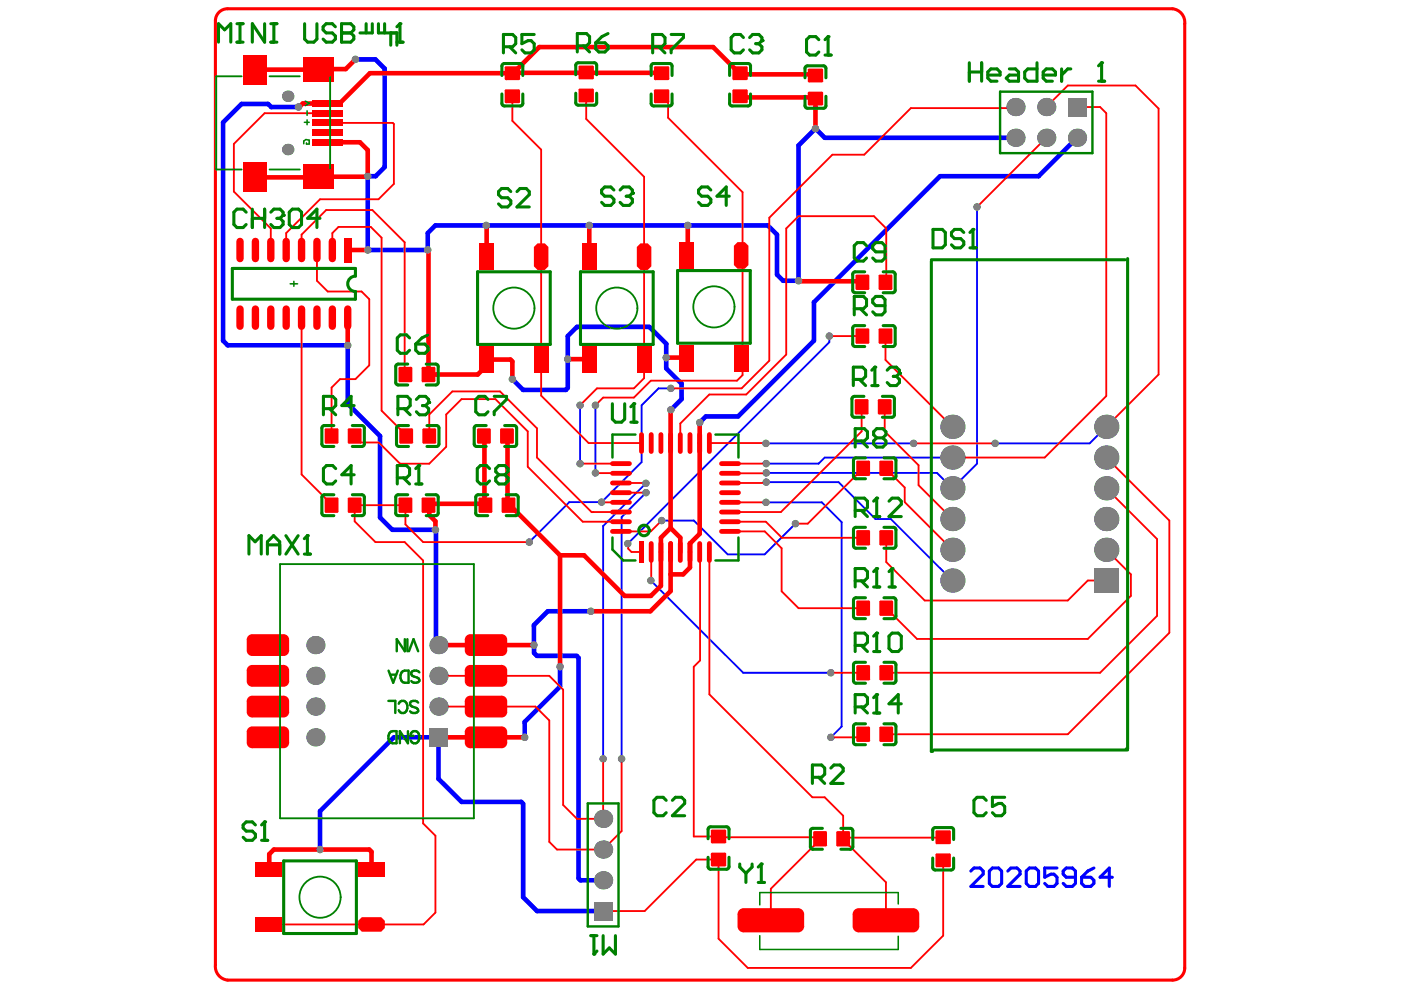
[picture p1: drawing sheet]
<svg xmlns="http://www.w3.org/2000/svg" width="297mm" height="210mm" viewBox="0 0 297 210" stroke-linecap="round" stroke-linejoin="round" font-family="sans-serif">
<path d="M75.4 12.6h4.2l2 1.9v20.9l-2 2h-1.6v15.6h12.7v-3.6l1.6-1.6h70.5l1.9 1.9v8.5l1.3 1.3h3.3v-28.7l3.6-3.5 2 1.9h40.4M63.3 22.7h-5.8l-.7-.7h-5.6l-3.9 4v46.2l1 1h25.4v12.4l6.9 6.8v17.3l2.6 2.6h9.1l.1 .1v23.8l.6 .6M228.4 29.2l-8.2 8.2h-20.9l-26.7 26.7v8.1l-16.1 16.1h-6.8l-1.4 1.3M108.6 80.4l2.3 2.3h9.1l.4-.4v-11l1.9-2h15.4l3.6 3.6v5.2l3.2 3.3v3.2l-2.3 2.3M113.2 136.8h.1M125.3 129.6h-9.2l-2.9 2.9v5.9l.6 .7h8.5l.4 .4v46.7l.4 .4h4.8M118.7 141.3v4.3l-7.5 7.5v3.2M67.9 180.1v-8.1l15.6-15.7h9.5v8.8l4.9 4.9h12.6l.4 .4v19.8l2.9 3h14.1" fill="none" stroke="#00f" stroke-width=".98"/>
<g fill="none" stroke="#00f" stroke-width=".39">
<path d="M207.1 43.9v54.4l-5.2 5.2-3.2-3.2h-36.2M175.8 71.3v1.3l-42.7 42.7M123 85.9v12.4M126.2 85.9v14.4M142 82.1l.2 .2h-2.6l-3.6 3.6v12.1l-8.4 8.5h-6.9l-8.5 8.4M194 93.7l-.3 .3h-31.3M201.9 97h-27l-1.3 1.3h-11.2M234.5 90.5l-3.5 3.5h-20M136.9 102.5l-9 9v49.4M137 104.5l-5.2 5.1v51.3M140.3 110.4h6.8l7.2 7.1h7.8l6.6-6.5M162.4 106.5h11.8l4.2 4.2v43.3l-2.2 2.3"/>
<path d="M162.5 102.2h15.3l7.8 7.8h3.3l13 13.1M138 123.1l19.6 19.5h18.6"/>
</g>
<path d="M205.8 184.7l.7-.7h1.3l.7 .7v.6l-2.7 2.6h2.7M209.8 184.7l.6-.7h1.3l.7 .7v2.6l-.7 .6h-1.3l-.6-.6zM213.7 184.7l.6-.7h1.3l.7 .7v.6l-2.6 2.6h2.6M217.6 184.7l.6-.7h1.3l.7 .7v2.6l-.7 .6h-1.3l-.6-.6zM224.1 184h-2.6v2l1.3-.7h.7l.6 .7v1.3l-.6 .6h-1.4l-.6-.6M228 186h-1.9l-.7-.7v-.6l.7-.7h1.3l.6 .7v2.6l-.6 .6h-1.3l-.7-.6M229.3 186h2l.6 .6v.7l-.6 .6h-1.3l-.7-.6zM231.9 184l-1.3 .7-1.3 1.3M235.8 186h-2.6l2-2v3.9" fill="none" stroke="#00f" stroke-width=".65"/>
<g fill="#808080">
<circle cx="141.3" cy="75.8" r=".78"/>
<circle cx="75.4" cy="12.6" r=".78"/>
<circle cx="63.3" cy="22.7" r=".78"/>
<circle cx="125.3" cy="129.6" r=".78"/>
<circle cx="108.6" cy="80.4" r=".78"/>
<circle cx="120.4" cy="76.1" r=".78"/>
<circle cx="145.8" cy="47.8" r=".78"/>
<circle cx="124.9" cy="47.8" r=".78"/>
<circle cx="103.1" cy="47.8" r=".78"/>
<circle cx="126.2" cy="85.9" r=".78"/>
<circle cx="126.2" cy="100.3" r=".78"/>
<circle cx="142.2" cy="82.3" r=".78"/>
<circle cx="123" cy="85.9" r=".78"/>
<circle cx="169.3" cy="59.5" r=".78"/>
<circle cx="172.9" cy="27.3" r=".78"/>
<circle cx="148.3" cy="89.6" r=".78"/>
<circle cx="92.3" cy="112.3" r=".78"/>
<circle cx="73.7" cy="73.2" r=".78"/>
<circle cx="90.7" cy="53" r=".78"/>
<circle cx="78" cy="53" r=".78"/>
<circle cx="78" cy="37.4" r=".78"/>
<circle cx="142.2" cy="86.9" r=".78"/>
<circle cx="133.1" cy="115.3" r=".78"/>
<circle cx="140.3" cy="110.4" r=".78"/>
<circle cx="118.7" cy="141.3" r=".78"/>
<circle cx="113.2" cy="136.8" r=".78"/>
<circle cx="111.2" cy="156.3" r=".78"/>
<circle cx="67.9" cy="180.1" r=".78"/>
<circle cx="168.7" cy="111" r=".78"/>
<circle cx="211" cy="94" r=".78"/>
<circle cx="193.7" cy="94" r=".78"/>
<circle cx="123" cy="98.3" r=".78"/>
<circle cx="137" cy="104.5" r=".78"/>
<circle cx="136.9" cy="102.5" r=".78"/>
<circle cx="127.6" cy="106.5" r=".78"/>
<circle cx="176.2" cy="156.3" r=".78"/>
<circle cx="138" cy="123.1" r=".78"/>
<circle cx="176.2" cy="142.6" r=".78"/>
<circle cx="175.8" cy="71.3" r=".78"/>
<circle cx="162.4" cy="106.5" r=".78"/>
<circle cx="127.9" cy="160.9" r=".78"/>
<circle cx="131.8" cy="160.9" r=".78"/>
<circle cx="112.2" cy="114.9" r=".78"/>
<circle cx="207.1" cy="43.9" r=".78"/>
<circle cx="162.5" cy="102.2" r=".78"/>
<circle cx="162.5" cy="100.3" r=".78"/>
<circle cx="162.4" cy="98.3" r=".78"/>
<circle cx="162.4" cy="94" r=".78"/>
<circle cx="66.9" cy="149.8" r="1.93"/>
<circle cx="66.9" cy="156.3" r="1.93"/>
<circle cx="66.9" cy="136.8" r="1.93"/>
<circle cx="66.9" cy="143.3" r="1.93"/>
<circle cx="93" cy="136.8" r="1.93"/>
<circle cx="93" cy="143.3" r="1.93"/>
<circle cx="93" cy="149.8" r="1.93"/>
<circle cx="127.9" cy="186.6" r="1.93"/>
<circle cx="127.9" cy="180.1" r="1.93"/>
<circle cx="127.9" cy="173.6" r="1.93"/>
<circle cx="201.9" cy="123.1" r="2.57"/>
<circle cx="201.9" cy="116.6" r="2.57"/>
<circle cx="234.5" cy="116.6" r="2.57"/>
<circle cx="201.9" cy="110" r="2.57"/>
<circle cx="234.5" cy="110" r="2.57"/>
<circle cx="201.9" cy="103.5" r="2.57"/>
<circle cx="234.5" cy="103.5" r="2.57"/>
<circle cx="201.9" cy="97" r="2.57"/>
<circle cx="234.5" cy="97" r="2.57"/>
<circle cx="61" cy="31.7" r="1.21"/>
<circle cx="61" cy="20.4" r="1.21"/>
<circle cx="201.9" cy="90.5" r="2.57"/>
<circle cx="234.5" cy="90.5" r="2.57"/>
<circle cx="221.8" cy="29.2" r="1.93"/>
<circle cx="228.4" cy="29.2" r="1.93"/>
<circle cx="215.3" cy="29.2" r="1.93"/>
<circle cx="221.8" cy="22.7" r="1.93"/>
<circle cx="215.3" cy="22.7" r="1.93"/>
</g>
<g fill="#808080">
<path d="M91 154.4h3.9v3.9h-3.9z" fill-rule="evenodd"/>
<path d="M126 191.2h3.8v3.9h-3.8z" fill-rule="evenodd"/>
<path d="M232 120.5h5.1v5.2h-5.1z" fill-rule="evenodd"/>
<path d="M226.4 20.8h3.9v3.8h-3.9z" fill-rule="evenodd"/>
</g>
<g fill="none" stroke="#f00" stroke-width=".39">
<path d="M69.4 26.1h13.9l.2 .2v12.7l-3.3 3.3h-12.3l-7.2 7.1v3.6M69.4 24h-13.3l-6.5 6.5v10.1l7.8 7.8v4.6M108.6 20.4v5.2l6.1 6.1v52.2l10.1 10h11.2M124.3 20.2v5l12.3 12.3v42.7l-2.2 2.1h-7.8l-3.6 3.6M140.3 20.4l1.3 1.3v3.3l15.8 15.7v38.8l-1.1 1.2h-18.3l-3.6 3.6h-6.5l-1.7 1.6M215.3 22.7l-.2 .2h-22l-9.9 9.9h-6.7l-13.4 13.4v30.3l-5.9 5.8h-15M221.8 29.2l-14.7 14.7M221.8 22.7l4.6-4.6h14.3l4.9 4.9v56.4l-11.1 11.1M228.4 22.7h4.8l1.3 1.3v60l-13 13h-19.6M63.9 53v-3.3l5.3-5.2h9.7l6.9 6.9v27.8l.2 .2M67.2 53v6.5l2.3 2.3h7.2l1.6 1.6v14.1l-2.9 2.9h-3.3l-1.8 1.8v10.2M70.5 53v-3.6l1.3-1.3h6.8l2.3 2.3v36.7l5.2 5.2v.1"/>
<path d="M187.7 59.9l.2-.2v-11.3l-2.6-2.6h-16l-2.6 2.6v26.8l-8.5 8.4h-7.8l-6.2 6.2v4.1M63.9 67.3v33.3l6.4 6.4v.1M175.8 71.3h7M187.7 71.3v5l14.2 14.2M75.2 92.4l1.3 1.4h3.8l4.5 4.5h6.2l3.6-3.6v-6.8l3.3-3.3h7.1l6.9 6.9v7.5l11.7 11.6h8.1M91 92.4v-4.5l4.9-4.9h10.1l7.8 7.8v6.2l11.6 11.6h6.3M131.7 98.3h-8.7M150.4 93.9h11.9l.2 .2M154.8 98.3h7.6M154.8 98.3h.1M162.4 98.3h.1M182.7 86.3v5.2l-17.1 17.1h-10.8"/>
<path d="M183 99.3l-11.7 11.7h-2.6M187.6 86.3v5.2l7.2 7.1v4.3l7.1 7.1M187.9 99.3v.2l3.9 3.9v3.1l10.1 10.1M193.7 94l17.4 .1M234.5 97l13.4 13.4v23.8l-21.5 21.5h-38.5M112.2 114.9h-22.5l-3.7-3.7v-4.1h-10.8v3.4l4.4 4.4h6.2l3.9 3.9v55.8l2.6 2.6v16.3l-2.5 2.5h-32.9M126.2 100.3l5.5 .1M127.6 106.5h4.1M131.7 102.4h5.2l.1 .2M131.7 104.5h5.3M133.1 115.3l.1 1 .7 .7h2.1M138.1 117l-.1 6.1"/>
<path d="M140.3 110.4l-2.3 2.3h-6.3M148.3 117l.1 23-1.3 1.4v36h5.2l.2 .1h21l.4 .3v.2l-10.5 10.4v6.7M150.4 117v30.2l21.8 21.8h2.7l3.9 4v5l9 9.1v8M154.8 112.7h7.3l3.6 3.5v9.2l3.6 3.6h13.7M154.8 110.6h7.6l3.4 3.4h17.2M162.5 102.2l-.2 .2h-7.5M162.5 106.5h-7.7M162.5 100.3l-7.7 .1M187.9 114v5.2l8.2 8.1h30.3l4.2-4.2h3.9M234.5 103.5l10.8 10.8v16.3l-12.1 12h-45.3M234.5 116.6l5.3 5.2v4.5l-9.2 9.2h-36.2l-6.5-6.5M93 143.3h23.5l2.9 2.9v24.5l2.9 2.9h5.6v-12.7"/>
<path d="M93 149.8h20.5l3 2.9v25.8l1.6 1.6h9.8l3.9-3.9v-15.3M176.2 142.6h6.8M183 155.7l-.6 .6h-6.2M200 177.5l-21 .1-.2 .2M200 182.4v16l-6.9 6.8h-34.6l-6.2-6.2v-16.8h-4.7l-10.9 11h-8.8"/>
</g>
<g fill="none" stroke="#f00" stroke-width=".98">
<path d="M75.4 12.6l-2.1 2-19.2 .2M108.9 15.4h15.4l16 .1M172.9 16l-.2-.2h-15.5l-.5-.3-5.5-5.5h-36.9l-5.5 5.5h-30.4l-6.4 6.5h-7.8l-.9 .7M69.4 30.2h6.9l1.7 1.6v5.6l-10.6 .1-.1 .1h-13.2M156.9 20.4l.3 .3h15.5l.2 .2v6.4M73.7 53h4.3M90.7 53l.2 .2v26.2h10.4l1.9-1.9v-1M103.1 47.8l.1 6.6M124.9 47.8l.1 6.6M145.8 47.8l.1 6.7M169.3 59.5l.1 .1h13.2l.2 .3M73.7 67.3v5.9"/>
<path d="M103.2 76.2h5l.4 .4v3.8M120.4 76.1l4.6 .1M125 77.1l1.1 1M141.3 75.8h4.1l.2 .2M102.6 92.8l.1 13.8-.2 .2h-11.4l-.2 .3 .1 .2v1.9l1.3 1.3v1.8M107.5 92.8l.2 13.9 11 11M142.2 86.9v25.1M148.3 89.6v23.6l-2 2v5.1l-1.5 1.5h-2.6M118.7 117.7v23.6M142.2 112l-2.1 2v10.2l-2.1 2.1h-5.6l-8.6-8.6h-5.1M142.2 112l2 2v3M142.2 115.2v10.1l-4.3 4.3h-12.6"/>
<path d="M93 136.8h20.2M93 156.3h18.2M56.9 184.5l.2-.2v-3.2l1-1h20.2l.5 .5v3.9"/>
</g>
<path d="M46.2 2.8a2.56 2.56 0 0 1 2-.9h200.4a2.91 2.91 0 0 1 2.6 3.2v200.1a2.57 2.57 0 0 1-2.6 2.6h-200.3a2.91 2.91 0 0 1-2.6-3.2v-200.2v-.6z" fill="none" stroke="#f00" stroke-width=".65"/>
<g fill="#808080">
<circle cx="141.3" cy="75.8" r=".78"/>
<circle cx="75.4" cy="12.6" r=".78"/>
<circle cx="63.3" cy="22.7" r=".78"/>
<circle cx="125.3" cy="129.6" r=".78"/>
<circle cx="108.6" cy="80.4" r=".78"/>
<circle cx="120.4" cy="76.1" r=".78"/>
<circle cx="145.8" cy="47.8" r=".78"/>
<circle cx="124.9" cy="47.8" r=".78"/>
<circle cx="103.1" cy="47.8" r=".78"/>
<circle cx="126.2" cy="85.9" r=".78"/>
<circle cx="126.2" cy="100.3" r=".78"/>
<circle cx="142.2" cy="82.3" r=".78"/>
<circle cx="123" cy="85.9" r=".78"/>
<circle cx="169.3" cy="59.5" r=".78"/>
<circle cx="172.9" cy="27.3" r=".78"/>
<circle cx="148.3" cy="89.6" r=".78"/>
<circle cx="92.3" cy="112.3" r=".78"/>
<circle cx="73.7" cy="73.2" r=".78"/>
<circle cx="90.7" cy="53" r=".78"/>
<circle cx="78" cy="53" r=".78"/>
<circle cx="78" cy="37.4" r=".78"/>
<circle cx="142.2" cy="86.9" r=".78"/>
<circle cx="133.1" cy="115.3" r=".78"/>
<circle cx="140.3" cy="110.4" r=".78"/>
<circle cx="118.7" cy="141.3" r=".78"/>
<circle cx="113.2" cy="136.8" r=".78"/>
<circle cx="111.2" cy="156.3" r=".78"/>
<circle cx="67.9" cy="180.1" r=".78"/>
<circle cx="168.7" cy="111" r=".78"/>
<circle cx="211" cy="94" r=".78"/>
<circle cx="193.7" cy="94" r=".78"/>
<circle cx="123" cy="98.3" r=".78"/>
<circle cx="137" cy="104.5" r=".78"/>
<circle cx="136.9" cy="102.5" r=".78"/>
<circle cx="127.6" cy="106.5" r=".78"/>
<circle cx="176.2" cy="156.3" r=".78"/>
<circle cx="138" cy="123.1" r=".78"/>
<circle cx="176.2" cy="142.6" r=".78"/>
<circle cx="175.8" cy="71.3" r=".78"/>
<circle cx="162.4" cy="106.5" r=".78"/>
<circle cx="127.9" cy="160.9" r=".78"/>
<circle cx="131.8" cy="160.9" r=".78"/>
<circle cx="112.2" cy="114.9" r=".78"/>
<circle cx="207.1" cy="43.9" r=".78"/>
<circle cx="162.5" cy="102.2" r=".78"/>
<circle cx="162.5" cy="100.3" r=".78"/>
<circle cx="162.4" cy="98.3" r=".78"/>
<circle cx="162.4" cy="94" r=".78"/>
<circle cx="66.9" cy="149.8" r="1.93"/>
<circle cx="66.9" cy="156.3" r="1.93"/>
<circle cx="66.9" cy="136.8" r="1.93"/>
<circle cx="66.9" cy="143.3" r="1.93"/>
<circle cx="93" cy="136.8" r="1.93"/>
<circle cx="93" cy="143.3" r="1.93"/>
<circle cx="93" cy="149.8" r="1.93"/>
<circle cx="127.9" cy="186.6" r="1.93"/>
<circle cx="127.9" cy="180.1" r="1.93"/>
<circle cx="127.9" cy="173.6" r="1.93"/>
<circle cx="201.9" cy="123.1" r="2.57"/>
<circle cx="201.9" cy="116.6" r="2.57"/>
<circle cx="234.5" cy="116.6" r="2.57"/>
<circle cx="201.9" cy="110" r="2.57"/>
<circle cx="234.5" cy="110" r="2.57"/>
<circle cx="201.9" cy="103.5" r="2.57"/>
<circle cx="234.5" cy="103.5" r="2.57"/>
<circle cx="201.9" cy="97" r="2.57"/>
<circle cx="234.5" cy="97" r="2.57"/>
<circle cx="61" cy="31.7" r="1.21"/>
<circle cx="61" cy="20.4" r="1.21"/>
<circle cx="201.9" cy="90.5" r="2.57"/>
<circle cx="234.5" cy="90.5" r="2.57"/>
<circle cx="221.8" cy="29.2" r="1.93"/>
<circle cx="228.4" cy="29.2" r="1.93"/>
<circle cx="215.3" cy="29.2" r="1.93"/>
<circle cx="221.8" cy="22.7" r="1.93"/>
<circle cx="215.3" cy="22.7" r="1.93"/>
</g>
<g fill="#808080">
<path d="M91 154.4h3.9v3.9h-3.9z" fill-rule="evenodd"/>
<path d="M126 191.2h3.8v3.9h-3.8z" fill-rule="evenodd"/>
<path d="M232 120.5h5.1v5.2h-5.1z" fill-rule="evenodd"/>
<path d="M226.4 20.8h3.9v3.8h-3.9z" fill-rule="evenodd"/>
</g>
<g fill="#f00">
<path d="M180.8 193.8l1.3-1.2h11.5l1.3 1.2v2.6l-1.3 1.3h-11.5l-1.3-1.3z" fill-rule="evenodd"/>
<path d="M156.4 193.8l1.3-1.2h11.5l1.3 1.2v2.6l-1.3 1.3h-11.5l-1.3-1.3z" fill-rule="evenodd"/>
<path d="M198.3 176.3l.3-.2h2.7l.3 .2v2.4l-.3 .3h-2.7l-.3-.3z" fill-rule="evenodd"/>
<path d="M198.3 181.2l.3-.3h2.7l.3 .3v2.4l-.3 .3h-2.7l-.3-.3z" fill-rule="evenodd"/>
<path d="M150.7 176.2l.3-.3h2.7l.3 .3v2.3l-.3 .3h-2.7l-.3-.3z" fill-rule="evenodd"/>
<path d="M150.7 181.1l.3-.3h2.7l.3 .3v2.3l-.3 .3h-2.7l-.3-.3z" fill-rule="evenodd"/>
<path d="M177.3 176.5l.3-.3h2.3l.3 .3v2.7l-.3 .3h-2.3l-.3-.3z" fill-rule="evenodd"/>
<path d="M172.4 176.5l.3-.3h2.3l.3 .3v2.7l-.3 .3h-2.3l-.3-.3z" fill-rule="evenodd"/>
<path d="M75.9 195.2l.8-.7h4.1l.8 .7v1.6l-.8 .7h-4.1l-.8-.7z" fill-rule="evenodd"/>
<path d="M75.9 182.9h5.7v3.1h-5.7z" fill-rule="evenodd"/>
<path d="M54.1 194.5h5.7v3h-5.7z" fill-rule="evenodd"/>
<path d="M54.1 182.9h5.7v3.1h-5.7z" fill-rule="evenodd"/>
<path d="M113.2 52.4l.8-.8h1.5l.8 .8v4.1l-.8 .7h-1.5l-.8-.7z" fill-rule="evenodd"/>
<path d="M101.6 51.6h3.1v5.6h-3.1z" fill-rule="evenodd"/>
<path d="M113.2 73.4h3.1v5.7h-3.1z" fill-rule="evenodd"/>
<path d="M101.6 73.4h3.1v5.7h-3.1z" fill-rule="evenodd"/>
<path d="M135 52.4l.8-.8h1.5l.8 .8v4.1l-.8 .7h-1.5l-.8-.7z" fill-rule="evenodd"/>
<path d="M123.5 51.6h3v5.6h-3z" fill-rule="evenodd"/>
<path d="M135 73.4h3.1v5.7h-3.1z" fill-rule="evenodd"/>
<path d="M123.5 73.4h3v5.7h-3z" fill-rule="evenodd"/>
<path d="M155.6 52.1l.8-.8h1.5l.8 .8v4.1l-.8 .8h-1.5l-.8-.8z" fill-rule="evenodd"/>
<path d="M144 51.3h3.1v5.7h-3.1z" fill-rule="evenodd"/>
<path d="M155.6 73.2h3.1v5.6h-3.1z" fill-rule="evenodd"/>
<path d="M144 73.2h3.1v5.6h-3.1z" fill-rule="evenodd"/>
<path d="M52.3 155.2l1.2-1.2h6.6l1.2 1.2v2.3l-1.2 1.1h-6.6l-1.2-1.1z" fill-rule="evenodd"/>
<path d="M52.3 148.7l1.2-1.2h6.6l1.2 1.2v2.3l-1.2 1.1h-6.6l-1.2-1.1z" fill-rule="evenodd"/>
<path d="M52.3 142.1l1.2-1.1h6.6l1.2 1.1v2.3l-1.2 1.2h-6.6l-1.2-1.2z" fill-rule="evenodd"/>
<path d="M52.3 135.6l1.2-1.1h6.6l1.2 1.1v2.3l-1.2 1.2h-6.6l-1.2-1.2z" fill-rule="evenodd"/>
<path d="M98.5 135.6l1.2-1.1h6.7l1.1 1.1v2.3l-1.1 1.2h-6.7l-1.2-1.2z" fill-rule="evenodd"/>
<path d="M98.5 142.1l1.2-1.1h6.7l1.1 1.1v2.3l-1.1 1.2h-6.7l-1.2-1.2z" fill-rule="evenodd"/>
<path d="M98.5 148.7l1.2-1.2h6.7l1.1 1.2v2.3l-1.1 1.1h-6.7l-1.2-1.1z" fill-rule="evenodd"/>
<path d="M98.5 155.2l1.2-1.2h6.7l1.1 1.2v2.3l-1.1 1.1h-6.7l-1.2-1.1z" fill-rule="evenodd"/>
<path d="M186.4 154.3l.3-.3h2.4l.3 .3v2.7l-.3 .3h-2.4l-.3-.3z" fill-rule="evenodd"/>
<path d="M181.5 154.3l.3-.3h2.4l.3 .3v2.7l-.3 .3h-2.4l-.3-.3z" fill-rule="evenodd"/>
<path d="M186.4 141.3l.3-.3h2.4l.3 .3v2.7l-.3 .3h-2.4l-.3-.3z" fill-rule="evenodd"/>
<path d="M181.5 141.3l.3-.3h2.4l.3 .3v2.7l-.3 .3h-2.4l-.3-.3z" fill-rule="evenodd"/>
<path d="M186.4 127.6l.3-.3h2.4l.3 .3v2.7l-.3 .3h-2.4l-.3-.3z" fill-rule="evenodd"/>
<path d="M181.5 127.6l.3-.3h2.4l.3 .3v2.7l-.3 .3h-2.4l-.3-.3z" fill-rule="evenodd"/>
<path d="M186.4 112.7l.3-.3h2.4l.3 .3v2.7l-.3 .3h-2.4l-.3-.3z" fill-rule="evenodd"/>
<path d="M181.5 112.7l.3-.3h2.4l.3 .3v2.7l-.3 .3h-2.4l-.3-.3z" fill-rule="evenodd"/>
<path d="M186.4 98l.3-.3h2.4l.3 .3v2.6l-.3 .3h-2.4l-.3-.3z" fill-rule="evenodd"/>
<path d="M181.5 98l.3-.3h2.4l.3 .3v2.6l-.3 .3h-2.4l-.3-.3z" fill-rule="evenodd"/>
<path d="M186.1 84.9l.3-.3h2.3l.3 .3v2.7l-.3 .3h-2.3l-.3-.3z" fill-rule="evenodd"/>
<path d="M181.2 84.9l.3-.3h2.4l.2 .3v2.7l-.2 .3h-2.4l-.3-.3z" fill-rule="evenodd"/>
<path d="M186.3 69.9l.3-.3h2.3l.3 .3v2.7l-.3 .3h-2.3l-.3-.3z" fill-rule="evenodd"/>
<path d="M181.4 69.9l.3-.3h2.3l.3 .3v2.7l-.3 .3h-2.3l-.3-.3z" fill-rule="evenodd"/>
<path d="M186.3 58.5l.3-.3h2.3l.3 .3v2.7l-.3 .3h-2.3l-.3-.3z" fill-rule="evenodd"/>
<path d="M181.4 58.5l.3-.3h2.3l.3 .3v2.7l-.3 .3h-2.3l-.3-.3z" fill-rule="evenodd"/>
<path d="M64.2 34.9h6.5v5.2h-6.5z" fill-rule="evenodd"/>
<path d="M51.6 11.7h5v6.1h-5z" fill-rule="evenodd"/>
<path d="M51.6 34.5h5v6.2h-5z" fill-rule="evenodd"/>
<path d="M64.2 12h6.5v5.3h-6.5z" fill-rule="evenodd"/>
<path d="M66.1 29.5h6.5v1.3h-6.5z" fill-rule="evenodd"/>
<path d="M66.1 27.5h6.5v1.3h-6.5z" fill-rule="evenodd"/>
<path d="M66.1 25.4h6.5v1.3h-6.5z" fill-rule="evenodd"/>
<path d="M66.1 23.4h6.5v1.3h-6.5z" fill-rule="evenodd"/>
<path d="M66.1 21.3h6.5v1.3h-6.5z" fill-rule="evenodd"/>
<path d="M101.5 105.8l.2-.3h2.4l.3 .3v2.6l-.3 .3h-2.4l-.2-.3z" fill-rule="evenodd"/>
<path d="M106.3 105.8l.3-.3h2.4l.3 .3v2.6l-.3 .3h-2.4l-.3-.3z" fill-rule="evenodd"/>
<path d="M101.1 91.1l.3-.3h2.4l.3 .3v2.7l-.3 .3h-2.4l-.3-.3z" fill-rule="evenodd"/>
<path d="M106 91.1l.3-.3h2.4l.3 .3v2.7l-.3 .3h-2.4l-.3-.3z" fill-rule="evenodd"/>
<path d="M73.7 105.8l.3-.3h2.4l.3 .3v2.6l-.3 .3h-2.4l-.3-.3z" fill-rule="evenodd"/>
<path d="M68.8 105.8l.3-.3h2.4l.3 .3v2.6l-.3 .3h-2.4l-.3-.3z" fill-rule="evenodd"/>
<path d="M84.5 78.1l.3-.3h2.3l.3 .3v2.6l-.3 .3h-2.3l-.3-.3z" fill-rule="evenodd"/>
<path d="M89.4 78.1l.3-.3h2.3l.3 .3v2.6l-.3 .3h-2.3l-.3-.3z" fill-rule="evenodd"/>
</g>
<g fill="#f00">
<path d="M182.1 196.4v1.3zM180.8 196.4h1.3v1.3a1.28 1.28 0 0 1-1.3-1.3z"/>
<path d="M193.6 196.4h1.3zM193.6 196.4h1.3a1.28 1.28 0 0 1-1.3 1.3z"/>
<path d="M193.6 192.6v1.2zM193.6 192.6a1.28 1.28 0 0 1 1.3 1.2h-1.3z"/>
<path d="M180.8 193.8h1.3zM181 193.1l.7-.5h.4v1.2h-1.3z"/>
<path d="M157.7 196.4v1.3zM156.4 196.4h1.3v1.3a1.28 1.28 0 0 1-1.3-1.3z"/>
<path d="M169.2 196.4h1.3zM169.2 196.4h1.3a1.28 1.28 0 0 1-1.3 1.3z"/>
<path d="M169.2 192.6v1.2zM169.2 192.6a1.28 1.28 0 0 1 1.3 1.2h-1.3z"/>
<path d="M156.4 193.8h1.3zM156.6 193.1l.6-.5h.5v1.2h-1.3z"/>
<path d="M198.3 176.3h.3zM198.4 176.2l.2-.1v.2h-.3z"/>
<path d="M198.6 178.7v.3zM198.3 178.7h.3v.3z"/>
<path d="M201.3 178.7h.3zM201.3 178.7h.3l-.3 .3z"/>
<path d="M201.3 176.1v.2zM201.3 176.1l.3 .2h-.3z"/>
<path d="M198.3 181.2h.3zM198.4 181.1l.2-.2v.3h-.3z"/>
<path d="M198.6 183.6v.3zM198.3 183.6h.3v.3z"/>
<path d="M201.3 183.6h.3zM201.3 183.6h.3l-.3 .3z"/>
<path d="M201.3 180.9v.3zM201.3 180.9l.3 .3h-.3z"/>
<path d="M150.7 176.2h.3zM150.8 176l.2-.1v.3h-.3z"/>
<path d="M151 178.5v.3zM150.7 178.5h.3v.3z"/>
<path d="M153.7 178.5h.3zM153.7 178.5h.3l-.3 .3z"/>
<path d="M153.7 175.9v.3zM153.7 175.9l.3 .3h-.3z"/>
<path d="M150.7 181.1h.3zM150.8 180.9l.2-.1v.3h-.3z"/>
<path d="M151 183.4v.3zM150.7 183.4h.3v.3z"/>
<path d="M153.7 183.4h.3zM153.7 183.4h.3l-.3 .3z"/>
<path d="M153.7 180.8v.3zM153.7 180.8l.3 .3h-.3z"/>
<path d="M179.9 176.2v.3zM179.9 176.2l.3 .3h-.3z"/>
<path d="M177.3 176.5h.3zM177.3 176.4l.3-.2v.3h-.3z"/>
<path d="M177.6 179.2v.3zM177.3 179.2h.3v.3z"/>
<path d="M179.9 179.2h.3zM179.9 179.2h.3l-.3 .3z"/>
<path d="M175 176.2v.3zM175 176.2l.3 .3h-.3z"/>
<path d="M172.4 176.5h.3zM172.4 176.4l.3-.2v.3h-.3z"/>
<path d="M172.7 179.2v.3zM172.4 179.2h.3v.3z"/>
<path d="M175 179.2h.3zM175 179.2h.3l-.3 .3z"/>
<path d="M52.3 155.2h1.2zM52.5 154.5l.6-.4 .4-.1v1.2h-1.2z"/>
<path d="M53.5 157.5v1.1zM52.3 157.5h1.2v1.1a1.16 1.16 0 0 1-1.2-1.1z"/>
<path d="M60.1 157.5h1.2zM60.1 157.5h1.2a1.16 1.16 0 0 1-1.2 1.1z"/>
<path d="M60.1 154v1.2zM60.1 154a1.16 1.16 0 0 1 1.2 1.2h-1.2z"/>
<path d="M52.3 148.7h1.2zM52.5 148l.6-.4 .4-.1v1.2h-1.2z"/>
<path d="M53.5 151v1.1zM52.3 151h1.2v1.1a1.16 1.16 0 0 1-1.2-1.1z"/>
<path d="M60.1 151h1.2zM60.1 151h1.2a1.16 1.16 0 0 1-1.2 1.1z"/>
<path d="M60.1 147.5v1.2zM60.1 147.5a1.16 1.16 0 0 1 1.2 1.2h-1.2z"/>
<path d="M52.3 142.1h1.2zM52.5 141.5l.6-.5h.4v1.1h-1.2z"/>
<path d="M53.5 144.4v1.2zM52.3 144.4h1.2v1.2a1.16 1.16 0 0 1-1.2-1.2z"/>
<path d="M60.1 144.4h1.2zM60.1 144.4h1.2a1.16 1.16 0 0 1-1.2 1.2z"/>
<path d="M60.1 141v1.1zM60.1 141a1.16 1.16 0 0 1 1.2 1.1h-1.2z"/>
<path d="M52.3 135.6h1.2zM52.5 134.9l.6-.4h.4v1.1h-1.2z"/>
<path d="M53.5 137.9v1.2zM52.3 137.9h1.2v1.2a1.16 1.16 0 0 1-1.2-1.2z"/>
<path d="M60.1 137.9h1.2zM60.1 137.9h1.2a1.16 1.16 0 0 1-1.2 1.2z"/>
<path d="M60.1 134.5v1.1zM60.1 134.5a1.16 1.16 0 0 1 1.2 1.1h-1.2z"/>
<path d="M98.5 135.6h1.2zM98.8 134.9l.5-.4h.4v1.1h-1.2z"/>
<path d="M99.7 137.9v1.2zM98.5 137.9h1.2v1.2a1.16 1.16 0 0 1-1.2-1.2z"/>
<path d="M106.4 137.9h1.1zM106.4 137.9h1.1a1.16 1.16 0 0 1-1.1 1.2z"/>
<path d="M106.4 134.5v1.1zM106.4 134.5a1.16 1.16 0 0 1 1.1 1.1h-1.1z"/>
<path d="M98.5 142.1h1.2zM98.8 141.5l.5-.5h.4v1.1h-1.2z"/>
<path d="M99.7 144.4v1.2zM98.5 144.4h1.2v1.2a1.16 1.16 0 0 1-1.2-1.2z"/>
<path d="M106.4 144.4h1.1zM106.4 144.4h1.1a1.16 1.16 0 0 1-1.1 1.2z"/>
<path d="M106.4 141v1.1zM106.4 141a1.16 1.16 0 0 1 1.1 1.1h-1.1z"/>
<path d="M98.5 148.7h1.2zM98.8 148l.5-.4 .4-.1v1.2h-1.2z"/>
<path d="M99.7 151v1.1zM98.5 151h1.2v1.1a1.16 1.16 0 0 1-1.2-1.1z"/>
<path d="M106.4 151h1.1zM106.4 151h1.1a1.16 1.16 0 0 1-1.1 1.1z"/>
<path d="M106.4 147.5v1.2zM106.4 147.5a1.16 1.16 0 0 1 1.1 1.2h-1.1z"/>
<path d="M98.5 155.2h1.2zM98.8 154.5l.5-.4 .4-.1v1.2h-1.2z"/>
<path d="M99.7 157.5v1.1zM98.5 157.5h1.2v1.1a1.16 1.16 0 0 1-1.2-1.1z"/>
<path d="M106.4 157.5h1.1zM106.4 157.5h1.1a1.16 1.16 0 0 1-1.1 1.1z"/>
<path d="M106.4 154v1.2zM106.4 154a1.16 1.16 0 0 1 1.1 1.2h-1.1z"/>
<path d="M186.7 157v.3zM186.4 157h.3v.3z"/>
<path d="M189.1 157h.3zM189.1 157h.3l-.3 .3z"/>
<path d="M189.1 154v.3zM189.1 154l.3 .3h-.3z"/>
<path d="M186.4 154.3h.3zM186.5 154.2l.2-.2v.3h-.3z"/>
<path d="M181.8 157v.3zM181.5 157h.3v.3z"/>
<path d="M184.2 157h.3zM184.2 157h.3l-.3 .3z"/>
<path d="M184.2 154v.3zM184.2 154l.3 .3h-.3z"/>
<path d="M181.5 154.3h.3zM181.6 154.2l.2-.2v.3h-.3z"/>
<path d="M186.7 144v.3zM186.4 144h.3v.3z"/>
<path d="M189.1 144h.3zM189.1 144h.3l-.3 .3z"/>
<path d="M189.1 141v.3zM189.1 141l.3 .3h-.3z"/>
<path d="M186.4 141.3h.3zM186.5 141.2l.2-.2v.3h-.3z"/>
<path d="M181.8 144v.3zM181.5 144h.3v.3z"/>
<path d="M184.2 144h.3zM184.2 144h.3l-.3 .3z"/>
<path d="M184.2 141v.3zM184.2 141l.3 .3h-.3z"/>
<path d="M181.5 141.3h.3zM181.6 141.2l.2-.2v.3h-.3z"/>
<path d="M186.7 130.3v.3zM186.4 130.3h.3v.3z"/>
<path d="M189.1 130.3h.3zM189.1 130.3h.3l-.3 .3z"/>
<path d="M189.1 127.3v.3zM189.1 127.3l.3 .3h-.3z"/>
<path d="M186.4 127.6h.3zM186.5 127.5l.2-.2v.3h-.3z"/>
<path d="M181.8 130.3v.3zM181.5 130.3h.3v.3z"/>
<path d="M184.2 130.3h.3zM184.2 130.3h.3l-.3 .3z"/>
<path d="M184.2 127.3v.3zM184.2 127.3l.3 .3h-.3z"/>
<path d="M181.5 127.6h.3zM181.6 127.5l.2-.2v.3h-.3z"/>
<path d="M186.7 115.4v.3zM186.4 115.4h.3v.3z"/>
<path d="M189.1 115.4h.3zM189.1 115.4h.3l-.3 .3z"/>
<path d="M189.1 112.4v.3zM189.1 112.4l.3 .3h-.3z"/>
<path d="M186.4 112.7h.3zM186.5 112.5l.2-.1v.3h-.3z"/>
<path d="M181.8 115.4v.3zM181.5 115.4h.3v.3z"/>
<path d="M184.2 115.4h.3zM184.2 115.4h.3l-.3 .3z"/>
<path d="M184.2 112.4v.3zM184.2 112.4l.3 .3h-.3z"/>
<path d="M181.5 112.7h.3zM181.6 112.5l.2-.1v.3h-.3z"/>
<path d="M186.7 100.6v.3zM186.4 100.6h.3v.3z"/>
<path d="M189.1 100.6h.3zM189.1 100.6h.3l-.3 .3z"/>
<path d="M189.1 97.7v.3zM189.1 97.7l.3 .3h-.3z"/>
<path d="M186.4 98h.3zM186.5 97.8l.2-.1v.3h-.3z"/>
<path d="M181.8 100.6v.3zM181.5 100.6h.3v.3z"/>
<path d="M184.2 100.6h.3zM184.2 100.6h.3l-.3 .3z"/>
<path d="M184.2 97.7v.3zM184.2 97.7l.3 .3h-.3z"/>
<path d="M181.5 98h.3zM181.6 97.8l.2-.1v.3h-.3z"/>
<path d="M186.4 87.6v.3zM186.1 87.6h.3v.3z"/>
<path d="M188.7 87.6h.3zM188.7 87.6h.3l-.3 .3z"/>
<path d="M188.7 84.6v.3zM188.7 84.6l.3 .3h-.3z"/>
<path d="M186.1 84.9h.3zM186.1 84.8l.3-.2v.3h-.3z"/>
<path d="M181.5 87.6v.3zM181.2 87.6h.3v.3z"/>
<path d="M183.9 87.6h.2zM183.9 87.6h.2l-.2 .3z"/>
<path d="M183.9 84.6v.3zM183.9 84.6l.2 .3h-.2z"/>
<path d="M181.2 84.9h.3zM181.3 84.8l.2-.2v.3h-.3z"/>
<path d="M186.6 72.6v.3zM186.3 72.6h.3v.3z"/>
<path d="M188.9 72.6h.3zM188.9 72.6h.3l-.3 .3z"/>
<path d="M188.9 69.6v.3zM188.9 69.6l.3 .3h-.3z"/>
<path d="M186.3 69.9h.3zM186.3 69.8l.3-.2v.3h-.3z"/>
<path d="M181.7 72.6v.3zM181.4 72.6h.3v.3z"/>
<path d="M184 72.6h.3zM184 72.6h.3l-.3 .3z"/>
<path d="M184 69.6v.3zM184 69.6l.3 .3h-.3z"/>
<path d="M181.4 69.9h.3zM181.4 69.8l.3-.2v.3h-.3z"/>
<path d="M188.9 58.2v.3zM188.9 58.2l.3 .3h-.3z"/>
<path d="M186.3 58.5h.3zM186.3 58.4l.3-.2v.3h-.3z"/>
<path d="M186.6 61.2v.3zM186.3 61.2h.3v.3z"/>
<path d="M188.9 61.2h.3zM188.9 61.2h.3l-.3 .3z"/>
<path d="M184 58.2v.3zM184 58.2l.3 .3h-.3z"/>
<path d="M181.4 58.5h.3zM181.4 58.4l.3-.2v.3h-.3z"/>
<path d="M181.7 61.2v.3zM181.4 61.2h.3v.3z"/>
<path d="M184 61.2h.3zM184 61.2h.3l-.3 .3z"/>
<path d="M104.1 105.5v.3zM104.1 105.5l.3 .3h-.3z"/>
<path d="M101.5 105.8h.2zM101.5 105.6l.2-.1v.3h-.2z"/>
<path d="M101.7 108.4v.3zM101.5 108.4h.2v.3z"/>
<path d="M104.1 108.4h.3zM104.1 108.4h.3l-.3 .3z"/>
<path d="M109 105.5v.3zM109 105.5l.3 .3h-.3z"/>
<path d="M106.3 105.8h.3zM106.4 105.6l.2-.1v.3h-.3z"/>
<path d="M106.6 108.4v.3zM106.3 108.4h.3v.3z"/>
<path d="M109 108.4h.3zM109 108.4h.3l-.3 .3z"/>
<path d="M103.8 90.8v.3zM103.8 90.8l.3 .3h-.3z"/>
<path d="M101.1 91.1h.3zM101.2 91l.2-.2v.3h-.3z"/>
<path d="M101.4 93.8v.3zM101.1 93.8h.3v.3z"/>
<path d="M103.8 93.8h.3zM103.8 93.8h.3l-.3 .3z"/>
<path d="M108.7 90.8v.3zM108.7 90.8l.3 .3h-.3z"/>
<path d="M106 91.1h.3zM106.1 91l.2-.2v.3h-.3z"/>
<path d="M106.3 93.8v.3zM106 93.8h.3v.3z"/>
<path d="M108.7 93.8h.3zM108.7 93.8h.3l-.3 .3z"/>
<path d="M74 108.4v.3zM73.7 108.4h.3v.3z"/>
<path d="M76.4 108.4h.3zM76.4 108.4h.3l-.3 .3z"/>
<path d="M76.4 105.5v.3zM76.4 105.5l.3 .3h-.3z"/>
<path d="M73.7 105.8h.3zM73.8 105.6l.2-.1v.3h-.3z"/>
<path d="M69.1 108.4v.3zM68.8 108.4h.3v.3z"/>
<path d="M71.5 108.4h.3zM71.5 108.4h.3l-.3 .3z"/>
<path d="M71.5 105.5v.3zM71.5 105.5l.3 .3h-.3z"/>
<path d="M68.8 105.8h.3zM68.9 105.6l.2-.1v.3h-.3z"/>
<path d="M87.1 77.8v.3zM87.1 77.8l.3 .3h-.3z"/>
<path d="M84.5 78.1h.3zM84.5 77.9l.3-.1v.3h-.3z"/>
<path d="M84.8 80.7v.3zM84.5 80.7h.3v.3z"/>
<path d="M87.1 80.7h.3zM87.1 80.7h.3l-.3 .3z"/>
<path d="M92 77.8v.3zM92 77.8l.3 .3h-.3z"/>
<path d="M89.4 78.1h.3zM89.4 77.9l.3-.1v.3h-.3z"/>
<path d="M89.7 80.7v.3zM89.4 80.7h.3v.3z"/>
<path d="M92 80.7h.3zM92 80.7h.3l-.3 .3z"/>
</g>
<path d="M50.9 51.2v3.6M54.2 51.2v3.6M67.2 51.2v3.6M50.9 65.5v3.7M54.2 65.5v3.7M60.7 65.5v3.7" fill="none" stroke="#f00" stroke-width="1.6"/>
<path d="M72.9 50.4h1.6v5.2h-1.6z" fill-rule="evenodd" fill="#f00"/>
<path d="M57.4 51.2v3.6M60.7 51.2v3.6M63.9 51.2v3.6M70.5 51.2v3.6M57.4 65.5v3.7M63.9 65.5v3.7M67.2 65.5v3.7M70.5 65.5v3.7M73.7 65.5v3.7" fill="none" stroke="#f00" stroke-width="1.6"/>
<g fill="#f00">
<path d="M84.7 91.1l.2-.3h2.4l.3 .3v2.7l-.3 .3h-2.4l-.2-.3z" fill-rule="evenodd"/>
<path d="M89.5 91.1l.3-.3h2.4l.3 .3v2.7l-.3 .3h-2.4l-.3-.3z" fill-rule="evenodd"/>
<path d="M68.8 91.1l.3-.3h2.4l.3 .3v2.7l-.3 .3h-2.4l-.3-.3z" fill-rule="evenodd"/>
<path d="M73.7 91.1l.3-.3h2.4l.3 .3v2.7l-.3 .3h-2.4l-.3-.3z" fill-rule="evenodd"/>
</g>
<g fill="#f00">
<path d="M87.3 90.8v.3zM87.3 90.8l.3 .3h-.3z"/>
<path d="M84.7 91.1h.2zM84.7 91l.2-.2v.3h-.2z"/>
<path d="M84.9 93.8v.3zM84.7 93.8h.2v.3z"/>
<path d="M87.3 93.8h.3zM87.3 93.8h.3l-.3 .3z"/>
<path d="M92.2 90.8v.3zM92.2 90.8l.3 .3h-.3z"/>
<path d="M89.5 91.1h.3zM89.6 91l.2-.2v.3h-.3z"/>
<path d="M89.8 93.8v.3zM89.5 93.8h.3v.3z"/>
<path d="M92.2 93.8h.3zM92.2 93.8h.3l-.3 .3z"/>
<path d="M71.5 90.8v.3zM71.5 90.8l.3 .3h-.3z"/>
<path d="M68.8 91.1h.3zM68.9 91l.2-.2v.3h-.3z"/>
<path d="M69.1 93.8v.3zM68.8 93.8h.3v.3z"/>
<path d="M71.5 93.8h.3zM71.5 93.8h.3l-.3 .3z"/>
<path d="M76.4 90.8v.3zM76.4 90.8l.3 .3h-.3z"/>
<path d="M73.7 91.1h.3zM73.8 91l.2-.2v.3h-.3z"/>
<path d="M74 93.8v.3zM73.7 93.8h.3v.3z"/>
<path d="M76.4 93.8h.3zM76.4 93.8h.3l-.3 .3z"/>
</g>
<path d="M136 92.1v3.6M138.1 92.1v3.6M129.9 112.7h3.6M129.9 110.6h3.6" fill="none" stroke="#f00" stroke-width="1"/>
<path d="M135.5 114.7h1v4.6h-1z" fill-rule="evenodd" fill="#f00"/>
<g fill="none" stroke="#f00" stroke-width="1">
<path d="M129.9 98.3h3.6M140.1 92.1v3.6M142.2 92.1v3.6M144.2 92.1v3.6M146.3 92.1v3.6M148.3 92.1v3.6M150.4 92.1v3.6M153 98.3h3.6M129.9 102.4h3.6M129.9 106.5h3.6M129.9 108.6h3.6M129.9 100.4h3.6"/>
<path d="M129.9 104.5h3.6M138.1 115.2v3.6M140.1 115.2v3.6M142.2 115.2v3.6M144.2 115.2v3.6M146.3 115.2v3.6M148.3 115.2v3.6M150.4 115.2v3.6M153 102.4h3.6M153 106.5h3.6M153 108.6h3.6M153 100.4h3.6"/>
<path d="M153 110.6h3.6M153 104.5h3.6M153 112.7h3.6"/>
</g>
<g fill="#f00">
<path d="M171.3 19.7l.3-.3h2.6l.3 .3v2.4l-.3 .3h-2.6l-.3-.3z" fill-rule="evenodd"/>
<path d="M171.3 14.8l.3-.3h2.6l.3 .3v2.4l-.3 .3h-2.6l-.3-.3z" fill-rule="evenodd"/>
<path d="M155.3 19.2l.3-.3h2.6l.3 .3v2.4l-.3 .3h-2.6l-.3-.3z" fill-rule="evenodd"/>
<path d="M155.3 14.3l.3-.2h2.6l.3 .2v2.4l-.3 .3h-2.6l-.3-.3z" fill-rule="evenodd"/>
<path d="M107 19.2l.3-.3h2.7l.3 .3v2.4l-.3 .3h-2.7l-.3-.3z" fill-rule="evenodd"/>
<path d="M107 14.3l.3-.2h2.7l.3 .2v2.4l-.3 .3h-2.7l-.3-.3z" fill-rule="evenodd"/>
<path d="M89.4 105.8l.3-.3h2.3l.3 .3v2.6l-.3 .3h-2.3l-.3-.3z" fill-rule="evenodd"/>
<path d="M84.5 105.8l.3-.3h2.3l.3 .3v2.6l-.3 .3h-2.3l-.3-.3z" fill-rule="evenodd"/>
<path d="M138.6 14.3l.3-.2h2.7l.3 .2v2.4l-.3 .3h-2.7l-.3-.3z" fill-rule="evenodd"/>
<path d="M138.6 19.2l.3-.3h2.7l.3 .3v2.4l-.3 .3h-2.7l-.3-.3z" fill-rule="evenodd"/>
<path d="M122.7 14.2l.3-.3h2.6l.3 .3v2.3l-.3 .3h-2.6l-.3-.3z" fill-rule="evenodd"/>
<path d="M122.7 19.1l.3-.3h2.6l.3 .3v2.3l-.3 .3h-2.6l-.3-.3z" fill-rule="evenodd"/>
</g>
<g fill="#f00">
<path d="M174.2 22.1h.3zM174.2 22.1h.3l-.3 .3z"/>
<path d="M174.2 19.4v.3zM174.2 19.4l.3 .3h-.3z"/>
<path d="M171.3 19.7h.3zM171.3 19.6l.3-.2v.3h-.3z"/>
<path d="M171.6 22.1v.3zM171.3 22.1h.3v.3z"/>
<path d="M174.2 17.2h.3zM174.2 17.2h.3l-.3 .3z"/>
<path d="M174.2 14.5v.3zM174.2 14.5l.3 .3h-.3z"/>
<path d="M171.3 14.8h.3zM171.3 14.7l.3-.2v.3h-.3z"/>
<path d="M171.6 17.2v.3zM171.3 17.2h.3v.3z"/>
<path d="M158.2 21.6h.3zM158.2 21.6h.3l-.3 .3z"/>
<path d="M158.2 18.9v.3zM158.2 18.9l.3 .3h-.3z"/>
<path d="M155.3 19.2h.3zM155.3 19.1l.3-.2v.3h-.3z"/>
<path d="M155.6 21.6v.3zM155.3 21.6h.3v.3z"/>
<path d="M158.2 16.7h.3zM158.2 16.7h.3l-.3 .3z"/>
<path d="M158.2 14.1v.2zM158.2 14.1l.3 .2h-.3z"/>
<path d="M155.3 14.3h.3zM155.3 14.2l.3-.1v.2h-.3z"/>
<path d="M155.6 16.7v.3zM155.3 16.7h.3v.3z"/>
<path d="M110 21.6h.3zM110 21.6h.3l-.3 .3z"/>
<path d="M110 18.9v.3zM110 18.9l.3 .3h-.3z"/>
<path d="M107 19.2h.3zM107 19.1l.3-.2v.3h-.3z"/>
<path d="M107.3 21.6v.3zM107 21.6h.3v.3z"/>
<path d="M110 16.7h.3zM110 16.7h.3l-.3 .3z"/>
<path d="M110 14.1v.2zM110 14.1l.3 .2h-.3z"/>
<path d="M107 14.3h.3zM107 14.2l.3-.1v.2h-.3z"/>
<path d="M107.3 16.7v.3zM107 16.7h.3v.3z"/>
<path d="M89.7 108.4v.3zM89.4 108.4h.3v.3z"/>
<path d="M92 108.4h.3zM92 108.4h.3l-.3 .3z"/>
<path d="M92 105.5v.3zM92 105.5l.3 .3h-.3z"/>
<path d="M89.4 105.8h.3zM89.4 105.6l.3-.1v.3h-.3z"/>
<path d="M84.8 108.4v.3zM84.5 108.4h.3v.3z"/>
<path d="M87.1 108.4h.3zM87.1 108.4h.3l-.3 .3z"/>
<path d="M87.1 105.5v.3zM87.1 105.5l.3 .3h-.3z"/>
<path d="M84.5 105.8h.3zM84.5 105.6l.3-.1v.3h-.3z"/>
<path d="M141.6 16.7h.3zM141.6 16.7h.3l-.3 .3z"/>
<path d="M141.6 14.1v.2zM141.6 14.1l.3 .2h-.3z"/>
<path d="M138.6 14.3h.3zM138.7 14.2l.2-.1v.2h-.3z"/>
<path d="M138.9 16.7v.3zM138.6 16.7h.3v.3z"/>
<path d="M141.6 21.6h.3zM141.6 21.6h.3l-.3 .3z"/>
<path d="M141.6 18.9v.3zM141.6 18.9l.3 .3h-.3z"/>
<path d="M138.6 19.2h.3zM138.7 19.1l.2-.2v.3h-.3z"/>
<path d="M138.9 21.6v.3zM138.6 21.6h.3v.3z"/>
<path d="M125.6 16.5h.3zM125.6 16.5h.3v.2l-.3 .1z"/>
<path d="M125.6 13.9v.3zM125.6 13.9l.3 .3h-.3z"/>
<path d="M122.7 14.2h.3zM122.7 14l.3-.1v.3h-.3z"/>
<path d="M123 16.5v.3zM122.7 16.5h.3v.3z"/>
<path d="M125.6 21.4h.3zM125.6 21.4h.3l-.3 .3z"/>
<path d="M125.6 18.8v.3zM125.6 18.8l.3 .3h-.3z"/>
<path d="M122.7 19.1h.3zM122.7 18.9l.3-.1v.3h-.3z"/>
<path d="M123 21.4v.3zM122.7 21.4h.3v.3z"/>
</g>
<g fill="none" stroke="#008000" stroke-width=".65">
<path d="M106.4 14v2M106.4 19.9v2M106.9 13.5h3.4M110.8 14v2M110.8 19.9v2M122.1 13.8v2M122.1 19.8v2M122.6 13.3h3.4M126.5 13.8v2M126.5 19.8v2M138.1 14v2M138.1 19.9v2"/>
<path d="M138.6 13.5h3.4M142.5 14v2M142.5 19.9v2M154.7 14v2M154.7 19.9v2M155.2 13.5h3.4M159.1 14v2M159.1 19.9v2M170.7 14.5v2M171.2 14h3.4M175.1 14.5v2M106.9 22.5h3.4"/>
<path d="M122.6 22.3h3.4M138.6 22.5h3.4M155.2 22.5h3.4M170.7 20.4v2M171.2 23h3.4M175.1 20.4v2M75.4 58.5v-1.6h-26.1v6.5h26.1v-1.6M101.3 57.6h15.4v15.4h-15.4zM123.1 57.6h15.4v15.4h-15.4zM143.7 57.4h15.4v15.4h-15.4zM180.8 58.2v3.3M181.3 57.6h2"/>
<path d="M187.2 57.6h2.1M189.8 58.2v3.3M197.5 55.1h41.1M197.5 55.3v104h.2M239.1 54.8v104h-.3M83.9 77.7v3.4M84.4 77.2h2M90.4 77.2h2M92.9 77.7v3.4M180.8 69.6v3.4M181.3 73.5h2M181.3 69h2"/>
<path d="M181.3 62.1h2M187.2 73.5h2.1M187.2 69h2.1M187.2 62.1h2.1M189.8 69.6v3.4M68.2 90.8v3.3M68.8 90.2h2M68.8 94.7h2M74.7 90.2h2M74.7 94.7h2M77.2 90.8v3.3M84.1 90.8v3.3"/>
<path d="M84.4 81.6h2M84.6 90.2h2M84.6 94.7h2M90.4 81.6h2M90.5 90.2h2M90.5 94.7h2M93.1 90.8v3.3M100.5 90.8v3.3M101.1 90.2h2M101.1 94.7h2M107 90.2h2M107 94.7h2"/>
<path d="M109.5 90.8v3.3M180.6 84.6v3.3M181 97.6v3.4M181.1 88.5h2.1M181.1 84h2.1M181.5 97.1h2M187.1 88.5h2M187.1 84h2M187.4 97.1h2M189.6 84.6v3.3M190 97.6v3.4M52.8 117.5v-3.9l1.3 1.3 1.3-1.3v3.9"/>
<path d="M56.7 117.5v-2.6l1.3-1.3 1.3 1.3v2.6M56.7 115.5h2.6M60.6 113.6l2.6 3.9M63.2 113.6l-2.6 3.9M64.5 117.5h1.3M65.2 113.6v3.9M68.2 105.4v3.4M68.8 104.9h2M68.8 109.3h2M74.7 104.9h2M74.7 109.3h2M77.2 105.4v3.4"/>
<path d="M83.9 105.4v3.4M84.4 104.9h2M84.4 109.3h2M90.4 104.9h2M90.4 109.3h2M92.9 105.4v3.4M100.9 105.4v3.4M101.4 104.9h2M101.4 109.3h2M107.3 104.9h2M107.3 109.3h2M109.9 105.4v3.4"/>
<path d="M181 112.3v3.4M181.5 116.2h2M181.5 111.8h2M181.5 101.5h2M187.4 116.2h2M187.4 111.8h2M187.4 101.5h2M190 112.3v3.4M181 127.3v3.3M181.5 131.2h2M181.5 126.7h2M187.4 131.2h2"/>
<path d="M187.4 126.7h2M190 127.3v3.3M181 140.9v3.4M181 154v3.4M181.5 157.9h2M181.5 153.5h2M181.5 144.9h2M181.5 140.4h2M187.4 157.9h2M187.4 153.5h2M187.4 144.9h2M187.4 140.4h2"/>
<path d="M190 140.9v3.4M190 154v3.4M198 159h41.1M150.1 175.8v2M150.6 175.3h3.4M154.6 175.8v2M171.8 176.1v3.4M172.3 175.6h2.1M178.3 175.6h2M180.8 176.1v3.4M197.8 176v2M198.3 175.5h3.4"/>
<path d="M202.2 176v2M60.1 182.5h15.5v15.4h-15.5zM150.1 181.8v2M150.6 184.3h3.4M154.6 181.8v2M172.3 180.1h2.1M178.3 180.1h2M197.8 181.9v2M198.3 184.5h3.4M202.2 181.9v2"/>
</g>
<path d="M64.5 25.9h1.1M64.7 21.4l.9 .5-.9 .5M65 30.3v.2h.6v-.8l-.7-.1-.5 .3v.6M65.1 23.5v1M65.1 25.4v1M62.3 59.7v1M61.5 60.2h1.6M161.1 198.4v2.9h29.3v-2.8M190.4 191.7v-2.5l-29.3 .1v2.6" fill="none" stroke="#008000" stroke-width=".33"/>
<g fill="none" stroke="#008000" stroke-width=".51">
<path d="M212 19.4h19.6v13.1h-19.6zM134.7 92.1h-4.8v4.9M151.7 92.1h4.9v4.9M129.9 114v2.5l2.3 2.3h2.5M156.6 114v4.8h-4.9M85.8 135.5v2.6l-1.7-2.6v2.6M86.4 135.5v2.6M86.7 138.1l1-2.6 1 2.6M82.3 148.6h1.5v2.6M82.4 142.2l1 2.6 .9-2.6M82.6 155.4l.6-.4h.9v2.6h-.9a1.4 1.4 0 0 1-.6-2.2zM82.8 143h1.2"/>
<path d="M84.5 149.2a.94 .94 0 0 1 1.1-.6 .94 .94 0 0 1 .8 1 1.12 1.12 0 0 1-.3 1.2 1.12 1.12 0 0 1-1.2 .2l-.4-.4M85.2 142.6l.6-.4h.8v2.6h-.8a1.4 1.4 0 0 1-.6-2.2zM86.5 155v2.6l-1.7-2.6v2.6M87.7 156h-.6a.92 .92 0 0 1 .9-1 .92 .92 0 0 1 .9 1 1.12 1.12 0 0 1-.2 1.2 1.12 1.12 0 0 1-1.3 .3l-.3-.5M88.7 149a1.13 1.13 0 0 0-1.8 0 .7 .7 0 0 0 .5 .8l.8 .3a.55 .55 0 0 1 .4 .4 .55 .55 0 0 1-.2 .5 1.18 1.18 0 0 1-1.5-.2M88.9 142.6a1.13 1.13 0 0 0-1.7 0 .7 .7 0 0 0 .5 .8l.7 .3a.55 .55 0 0 1 .5 .4 .55 .55 0 0 1-.2 .5 1.18 1.18 0 0 1-1.5-.2M124.6 170.3h6.5v26.1h-6.5z"/>
</g>
<path d="M59.4 119.6h41.1v53.9h-41.1z" fill="none" stroke="#008000" stroke-width=".4"/>
<path d="M51.2 16.2h-5.4v19.7h5.4M57.1 16.2h6.5M70 16.3v19.5M57.1 35.9h6.5" fill="none" stroke="#008000" stroke-width=".39"/>
<circle cx="65.2" cy="113.6" r=".33" fill="#008000"/>
<path d="M197.8 48.6h2l.6 .7v2.6l-.6 .6h-2zM204.3 49.3l-.6-.7h-1.3l-.7 .7v.6l.7 .7h1.3l.6 .6v.7l-.6 .6h-1.3l-.7-.6M205.6 52.5h1.3M206.3 48.6v3.9M65.2 113.6l-.7 .6" fill="none" stroke="#008000" stroke-width=".65"/>
<circle cx="206.3" cy="48.6" r=".33" fill="#008000"/>
<path d="M206.3 48.6l-.7 .7M156.8 183.2v.6l1.3 1.3M158.1 185.1v2M159.5 183.2v.6l-1.4 1.3M160.8 187.1h1.3M161.4 183.2v3.9" fill="none" stroke="#008000" stroke-width=".65"/>
<circle cx="161.4" cy="183.2" r=".33" fill="#008000"/>
<path d="M129.8 85.6v3.3l.7 .6h1.3l.6-.6v-3.3M133.7 89.5h1.4M134.4 85.6v3.9M161.4 183.2l-.6 .6" fill="none" stroke="#008000" stroke-width=".65"/>
<circle cx="134.4" cy="85.6" r=".33" fill="#008000"/>
<path d="M130.2 40.3l-.7-.7h-1.3l-.6 .7v.6l.6 .7h1.3l.7 .7v.6l-.7 .7h-1.3l-.6-.7M131.5 40.3l.6-.7h1.3l.7 .7v.6M150.7 40.3l-.6-.7h-1.3l-.7 .7v.6l.7 .7h1.3l.6 .7v.6l-.6 .7h-1.3l-.7-.7M154.6 41.6h-2.6l2-2v4M134.4 85.6l-.7 .7" fill="none" stroke="#008000" stroke-width=".65"/>
<circle cx="134.1" cy="40.9" r=".33" fill="#008000"/>
<path d="M108.3 40.6l-.6-.6h-1.4l-.6 .6v.7l.6 .6h1.4l.6 .7v.6l-.6 .7h-1.4l-.6-.7M109.6 40.6l.7-.6h1.3l.6 .6v.7l-2.6 2.6h2.6M132.8 41.6h.6M133.4 41.6l.7 .7v.6l-.7 .7h-1.3l-.6-.7M134.1 40.9l-.7 .7M54.2 174.9l-.7-.6h-1.3l-.7 .6v.7l.7 .6h1.3l.7 .7v.6l-.7 .7h-1.3l-.7-.7M55.5 178.2h1.3M56.1 174.3v3.9" fill="none" stroke="#008000" stroke-width=".65"/>
<circle cx="56.1" cy="174.3" r=".33" fill="#008000"/>
<path d="M181.3 149.9h2l.6-.7v-1.3l-.6-.6h-2v3.9M182.6 149.9l1.3 1.3M185.2 151.2h1.3M185.9 147.3v3.9M56.1 174.3l-.6 .6" fill="none" stroke="#008000" stroke-width=".65"/>
<circle cx="185.9" cy="147.3" r=".33" fill="#008000"/>
<path d="M185.5 77.8v4M180.9 80.5h2l.6-.7v-1.3l-.6-.7h-2v4M182.2 80.5l1.3 1.3M184.8 81.8h1.3M185.9 147.3l-.7 .6M191.1 149.2h-2.6l1.9-1.9v3.9" fill="none" stroke="#008000" stroke-width=".65"/>
<circle cx="185.5" cy="77.8" r=".33" fill="#008000"/>
<path d="M185.5 77.8l-.7 .7M188.1 78.5l.6-.7h1.4l.6 .7v.6" fill="none" stroke="#008000" stroke-width=".65"/>
<circle cx="190.7" cy="79.1" r=".33" fill="#008000"/>
<path d="M189.4 79.8h.7M190.1 79.8l.6 .7v.6l-.6 .7h-1.4l-.6-.7M190.7 79.1l-.6 .7M181.3 108.2h2l.6-.6v-1.3l-.6-.7h-2v3.9M182.6 108.2l1.3 1.3M185.2 109.5h1.3M185.9 105.6v3.9" fill="none" stroke="#008000" stroke-width=".65"/>
<circle cx="185.9" cy="105.6" r=".33" fill="#008000"/>
<path d="M185.9 105.6l-.7 .7M188.5 106.3l.6-.7h1.3l.7 .7v.6l-2.6 2.6h2.6M181.3 123.2h2l.6-.7v-1.3l-.6-.7h-2v4M182.6 123.2l1.3 1.3M185.2 124.5h1.3M185.9 120.5v4" fill="none" stroke="#008000" stroke-width=".65"/>
<circle cx="185.9" cy="120.5" r=".33" fill="#008000"/>
<path d="M185.9 120.5l-.7 .7M188.5 124.5h1.3M189.1 120.5v4" fill="none" stroke="#008000" stroke-width=".65"/>
<circle cx="189.1" cy="120.5" r=".33" fill="#008000"/>
<path d="M181.3 136.8h2l.6-.6v-1.3l-.6-.7h-2v3.9M182.6 136.8l1.3 1.3M185.2 138.1h1.3M185.9 134.2v3.9M189.1 120.5l-.6 .7" fill="none" stroke="#008000" stroke-width=".65"/>
<circle cx="185.9" cy="134.2" r=".33" fill="#008000"/>
<g fill="none" stroke="#008000" stroke-width=".65">
<path d="M106.7 9.9h2l.6-.6v-1.3l-.6-.7h-2v3.9M108 9.9l1.3 1.3M113.3 7.3h-2.6v2l1.3-.7h.6l.7 .7v1.3l-.7 .6h-1.3l-.6-.6M122.4 9.7h2l.6-.6v-1.3l-.6-.7h-2v3.9M123.7 9.7l1.3 1.3M126.3 9.1h2l.6 .6v.7l-.6 .6h-1.3l-.7-.6zM128.9 7.1l-1.3 .7-1.3 1.3M138.4 9.9h1.9l.7-.6v-1.3l-.7-.7h-1.9v3.9M139.7 9.9l1.3 1.3M142.3 7.3h2.6v.7l-2.6 2.6v.6M181.1 65.5h2l.6-.7v-1.3l-.6-.6h-2v3.9M182.4 65.5l1.3 1.3"/>
<path d="M187.6 64.8h-1.9l-.7-.6v-.7l.7-.6h1.3l.6 .6v2.6l-.6 .7h-1.3l-.7-.7M68.6 86.6h1.9l.7-.6v-1.3l-.7-.7h-1.9v3.9M69.9 86.6l1.3 1.3M75.1 86h-2.6l1.9-2v3.9M84.4 86.6h1.9l.7-.6v-1.3l-.7-.7h-1.9v3.9M85.7 86.6l1.3 1.3M88.3 84.7l.6-.7h1.3l.7 .7v.6M181.3 93.5h2l.6-.7v-1.3l-.6-.6h-2v3.9M182.6 93.5l1.3 1.3M185.9 92.8l-.7-.6v-.7l.7-.6h1.3l.6 .6v.7l-.6 .6M185.9 92.8l-.7 .7v.6l.7 .7h1.3l.6-.7v-.6l-.6-.7M185.9 92.8h1.3"/>
<path d="M185.9 134.2l-.7 .7M188.5 134.9l.6-.7h1.3l.7 .7v2.6l-.7 .6h-1.3l-.6-.6z"/>
</g>
<circle cx="90.9" cy="85.3" r=".33" fill="#008000"/>
<path d="M88.8 98.7v3.9M89.6 86h.6M90.2 86l.7 .6v.7l-.7 .6h-1.3l-.6-.6M90.9 85.3l-.7 .7M84.2 101.3h2l.6-.6v-1.3l-.6-.7h-2v3.9M85.5 101.3l1.3 1.3M88.1 102.6h1.3M172.2 164.8h2l.7-.6v-1.3l-.7-.7h-2v3.9M173.5 164.8l1.4 1.3M176.2 162.9l.6-.7h1.3l.7 .7v.6l-2.6 2.6h2.6" fill="none" stroke="#008000" stroke-width=".65"/>
<circle cx="88.8" cy="98.7" r=".33" fill="#008000"/>
<path d="M46.3 8.9v-3.9l1.3 1.3 1.3-1.3v3.9M50.2 5h1.3M50.2 8.9h1.3M50.9 5v3.9M56.1 5v3.9l-2.6-3.9v3.9M57.4 5h1.3M57.4 8.9h1.3M58.1 5v3.9M64.6 5v3.3l.6 .6h1.3l.7-.6v-3.3M71.1 5.7l-.6-.7h-1.3l-.7 .7v.6l.7 .7h1.3l.6 .6v.7l-.6 .6h-1.3l-.7-.6M72.4 5v3.9h2l.6-.6v-.7l-.6-.6h-2M88.8 98.7l-.7 .7" fill="none" stroke="#008000" stroke-width=".65"/>
<circle cx="72.4" cy="7" r=".33" fill="#008000"/>
<path d="M72.4 5h2l.6 .7v.6l-.6 .7h-2M77.6 5v2M78.9 5v2h-2.6M80.2 5v2h4v2.6M81.5 5v2M82.8 7v2.6M84.2 8.9h1.3M84.8 5v3.9" fill="none" stroke="#008000" stroke-width=".65"/>
<circle cx="84.8" cy="5" r=".33" fill="#008000"/>
<path d="M84.8 5l-.6 .7M125.3 198.4h1.3M125.9 198.4v3.9M127.9 198.4v3.9l1.3-1.3 1.3 1.3v-3.9" fill="none" stroke="#008000" stroke-width=".65"/>
<circle cx="125.9" cy="202.3" r=".33" fill="#008000"/>
<path d="M205.5 13.3v3.9M205.5 15.3h2.6M208.1 13.3v3.9M209.4 15.9h2.6v-.6l-.6-.7h-1.3l-.7 .7v1.3l.7 .6h1.3M214 14.6h1.3l.7 .7v1.9h-2l-.7-.6 .7-.7h2M219.9 13.3v3.9h-2l-.6-.6v-1.3l.6-.7h2M221.2 15.9h2.6v-.6l-.7-.7h-1.3l-.6 .7v1.3l.6 .6h1.3M225.1 14.6v2.6M227 14.6h-.6l-1.3 1.3M232.9 17.2h1.3M233.6 13.3v3.9M126.6 201.6l-.7 .7" fill="none" stroke="#008000" stroke-width=".65"/>
<circle cx="233.6" cy="13.3" r=".33" fill="#008000"/>
<path d="M233.6 13.3l-.7 .7M52.2 45l-.7-.7h-1.3l-.6 .7v2.6l.6 .6h1.3l.7-.6M53.5 44.3v3.9M53.5 46.3h2.6M56.1 44.3v3.9M57.4 45l.7-.7h1.3l.6 .7v.6" fill="none" stroke="#008000" stroke-width=".65"/>
<circle cx="60" cy="45.6" r=".33" fill="#008000"/>
<g fill="none" stroke="#008000" stroke-width=".65">
<path d="M157.6 8l-.6-.7h-1.3l-.7 .7v2.6l.7 .6h1.3l.6-.6M158.9 8l.7-.7h1.3l.6 .7v.6M58.7 46.3h.7M59.4 46.3l.6 .6v.7l-.6 .6h-1.3l-.7-.6M60 45.6l-.6 .7M61.3 45l.7-.7h1.3l.6 .7v2.6l-.6 .6h-1.3l-.7-.6zM67.8 46.3h-2.6l2-2v3.9M183.7 52.1l-.6-.7h-1.3l-.7 .7v2.6l.7 .7h1.3l.6-.7M187.6 53.4h-1.9l-.7-.7v-.6l.7-.7h1.3l.6 .7v2.6l-.6 .7h-1.3l-.7-.7M86.8 71.7l-.6-.7h-1.3l-.7 .7v2.6l.7 .6h1.3l.6-.6M88.1 73h2l.7 .6v.7l-.7 .6h-1.3l-.7-.6zM90.8 71l-1.4 .7-1.3 1.3"/>
<path d="M71.2 99.4l-.7-.7h-1.3l-.6 .7v2.6l.6 .6h1.3l.7-.6M103.5 84.7l-.7-.7h-1.3l-.6 .7v2.6l.6 .6h1.3l.7-.6M103.8 99.4l-.7-.7h-1.3l-.6 .7v2.6l.6 .6h1.3l.7-.6M104.8 84h2.6v.7l-2.6 2.6v.6M75.1 100.7h-2.6l1.9-2v3.9M105.8 100.7l-.7-.7v-.6l.7-.7h1.3l.6 .7v.6l-.6 .7M105.8 100.7l-.7 .6v.7l.7 .6h1.3l.6-.6v-.7l-.6-.6M105.8 100.7h1.3M209.1 169.7l-.6-.7h-1.4l-.6 .7v2.6l.6 .7h1.4l.6-.7M213 169h-2.6v2l1.3-.7h.7l.6 .7v1.3l-.6 .7h-1.3l-.7-.7"/>
</g>
<circle cx="161.5" cy="8.6" r=".33" fill="#008000"/>
<path d="M160.2 9.3h.7M160.9 9.3l.6 .6v.7l-.6 .6h-1.3l-.7-.6M161.5 8.6l-.6 .7M173.6 8.4l-.6-.6h-1.3l-.7 .6v2.6l.7 .7h1.3l.6-.7M174.9 11.7h1.3M175.6 7.8v3.9M141.3 169.7l-.7-.7h-1.3l-.7 .7v2.6l.7 .7h1.3l.7-.7M142.6 169.7l.6-.7h1.3l.7 .7v.6l-2.6 2.7h2.6" fill="none" stroke="#008000" stroke-width=".65"/>
<circle cx="175.6" cy="7.8" r=".33" fill="#008000"/>
<g fill="none" stroke="#008000" stroke-width=".65">
<path d="M106.9 13.5h-.2l-.3 .5M110.3 13.5h.3l.2 .5M122.6 13.3l-.5 .3v.2M126 13.3l.2 .1 .3 .4M138.6 13.5h-.3l-.2 .5M142 13.5h.2l.3 .5M155.2 13.5h-.2l-.3 .5M158.6 13.5h.3l.2 .5M171.2 14h-.3l-.2 .5M174.6 14h.3l.2 .5M175.6 7.8l-.7 .6M106.4 21.9l.3 .5 .2 .1"/>
<path d="M110.8 21.9v.3l-.5 .3M122.1 21.8v.2l.5 .3M126.5 21.8l-.3 .4-.2 .1M138.1 21.9l.2 .5 .3 .1M142.5 21.9l-.3 .5-.2 .1M154.7 21.9l.3 .5 .2 .1M159.1 21.9l-.2 .5-.3 .1M170.7 22.4v.3l.5 .3M175.1 22.4l-.1 .3-.4 .3M75.4 58.5a1.63 1.63 0 0 0-1.7 1.7 1.63 1.63 0 0 0 1.7 1.6M181.3 57.6l-.4 .3-.1 .3M189.3 57.6l.2 .1 .3 .5"/>
<path d="M84.4 77.2l-.2 .1-.3 .4M92.4 77.2l.4 .2 .1 .3M180.8 73l.1 .2 .4 .3M180.8 61.5l.1 .3 .4 .3M181.3 69l-.4 .3-.1 .3M189.3 69l.4 .3 .1 .3M189.8 73l-.1 .2-.4 .3M189.8 61.5l-.3 .5-.2 .1M68.2 94.1l.1 .3 .5 .3M68.8 90.2l-.3 .1-.3 .5M76.7 90.2l.3 .1 .2 .5M77.2 94.1l-.2 .5-.3 .1"/>
<path d="M83.9 81.1l.3 .5h.2M84.1 94.1v.3l.5 .3M84.6 90.2l-.3 .1-.2 .5M92.5 90.2l.3 .1 .3 .5M92.9 81.1l-.1 .3-.4 .2M93.1 94.1l-.3 .5-.3 .1M100.5 94.1l.1 .3 .5 .3M101.1 90.2l-.3 .1-.3 .5M109 90.2l.3 .1 .2 .5M109.5 94.1l-.2 .5-.3 .1M180.6 87.9l.3 .5 .2 .1M181.1 84l-.2 .1-.3 .5"/>
<path d="M181.5 97.1h-.3l-.2 .5M189.1 84l.5 .3v.3M189.4 97.1h.3l.3 .5M189.6 87.9v.3l-.5 .3M68.2 108.8l.1 .3 .5 .2M68.8 104.9l-.3 .1-.3 .4M76.7 104.9l.3 .1 .2 .4M77.2 108.8l-.2 .5h-.3M83.9 108.8l.3 .5h.2M84.4 104.9l-.2 .1-.3 .4M92.4 104.9l.2 .1 .3 .4M92.9 108.8l-.1 .3-.4 .2"/>
<path d="M100.9 108.8l.2 .5h.3M101.4 104.9l-.3 .1-.2 .4M109.3 104.9l.3 .1 .3 .4M109.9 108.8l-.3 .5h-.3M181 115.7v.3l.5 .2M181 101v.2l.5 .3M181.5 111.8l-.5 .3v.2M189.4 111.8l.5 .3 .1 .2M190 115.7l-.1 .3-.5 .2M190 101l-.1 .2-.5 .3M181 130.6v.3l.5 .3M181.5 126.7l-.5 .3v.3"/>
<path d="M189.4 126.7l.5 .3 .1 .3M190 130.6l-.1 .3-.5 .3M181 157.4v.2l.5 .3M181 144.3v.3l.5 .3M181.5 153.5l-.5 .2v.3M181.5 140.4l-.5 .3v.2M189.4 153.5l.5 .2 .1 .3M189.4 140.4l.5 .3 .1 .2M190 157.4l-.1 .2-.5 .3M190 144.3l-.1 .3-.5 .3M150.6 175.3l-.2 .1-.3 .4M154 175.3l.3 .1 .3 .4"/>
<path d="M171.8 179.5l.3 .5 .2 .1M172.3 175.6l-.2 .1-.3 .4M180.3 175.6l.3 .1 .2 .4M180.8 179.5l-.2 .5-.3 .1M198.3 175.5l-.5 .2v.3M201.7 175.5h.2l.3 .5M150.1 183.8l.3 .4 .2 .1M154.6 183.8l-.3 .4-.3 .1M197.8 183.9v.3l.5 .3M202.2 183.9l-.3 .5-.2 .1"/>
<circle cx="136.5" cy="112.5" r="1.11"/>
</g>
<g fill="none" stroke="#008000" stroke-width=".39">
<circle cx="109" cy="65.3" r="4.4"/>
<circle cx="130.8" cy="65.3" r="4.4"/>
<circle cx="151.4" cy="65.1" r="4.4"/>
<circle cx="67.9" cy="190.2" r="4.4"/>
</g>
</svg>
